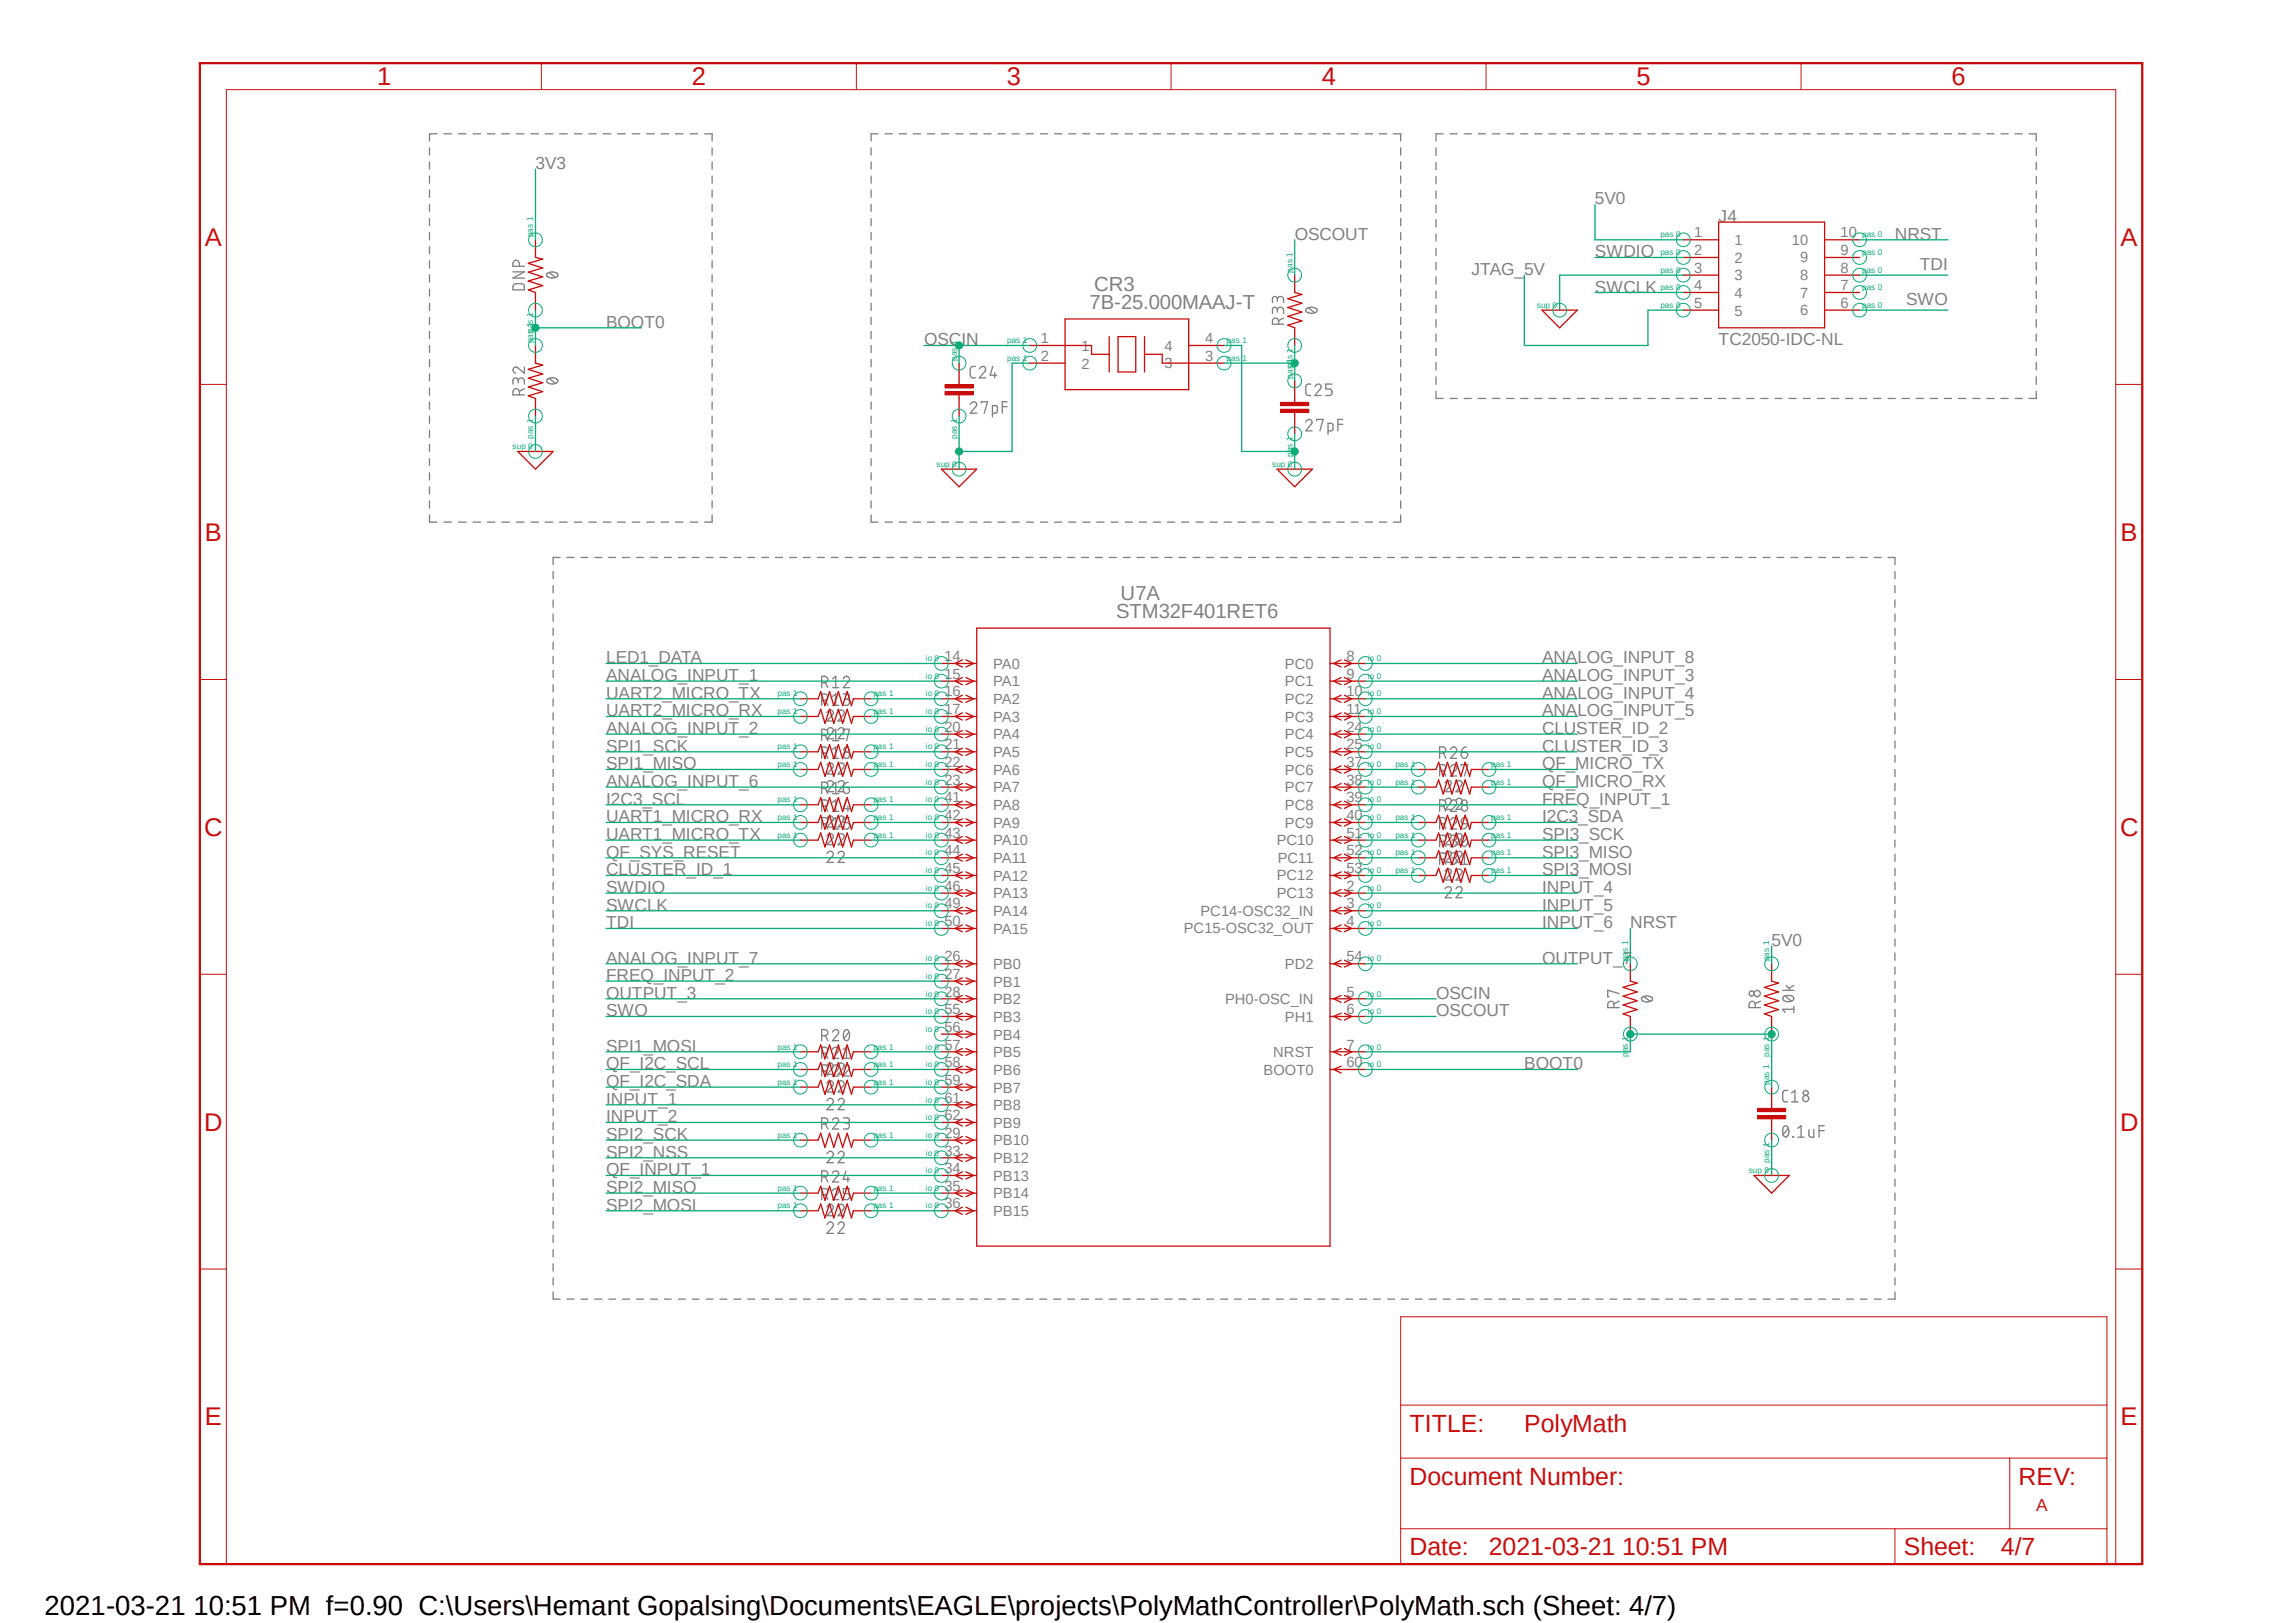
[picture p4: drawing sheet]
<svg xmlns="http://www.w3.org/2000/svg" width="297mm" height="210mm" viewBox="0 0 297 210" stroke-linecap="round" stroke-linejoin="round" font-family="sans-serif">
<defs><g id="words">
<text font-size="3.6" x="5.8" y="209">2021-03-21 10:51 PM f=0.90 C:\Users\Hemant Gopalsing\Documents\EAGLE\projects\PolyMathController\PolyMath.sch (Sheet: 4/7)</text>
<g font-size="3.3" fill="#c90d0c">
<text x="48.8" y="11">1</text>
<text x="89.5" y="11">2</text>
<text x="130.3" y="11">3</text>
<text x="171.1" y="11">4</text>
<text x="211.8" y="11">5</text>
<text x="252.6" y="11">6</text>
<text x="26.5" y="31.8">A</text>
<text x="274.4" y="31.8">A</text>
<text x="26.5" y="70">B</text>
<text x="274.4" y="70">B</text>
<text x="26.4" y="108.1">C</text>
<text x="274.4" y="108.1">C</text>
<text x="26.4" y="146.3">D</text>
<text x="274.4" y="146.3">D</text>
<text x="26.5" y="184.4">E</text>
<text x="274.4" y="184.4">E</text>
</g>
<g font-size="3.2" fill="#c90d0c">
<text x="182.4" y="185.2">TITLE:</text>
<text x="197.3" y="185.2">PolyMath</text>
<text x="182.4" y="192.1">Document Number:</text>
<text x="261.2" y="192.1">REV:</text>
<text x="182.4" y="201.3">Date:</text>
<text x="192.7" y="201.3">2021-03-21 10:51 PM</text>
<text x="246.4" y="201.3">Sheet:</text>
<text x="258.9" y="201.3">4/7</text>
</g>
<g font-size="2.6" fill="#808080">
<text x="141" y="40">7B-25.000MAAJ-T</text>
<text x="141.6" y="37.7">CR3</text>
<text x="145" y="77.6">U7A</text>
<text x="144.4" y="79.9">STM32F401RET6</text>
</g>
<g font-size="2.2" fill="#808080">
<text x="69.3" y="21.9">3V3</text>
<text x="206.4" y="26.5">5V0</text>
<text x="222.4" y="28.7">J4</text>
<text x="167.6" y="31">OSCOUT</text>
<text x="190.4" y="35.6">JTAG_5V</text>
<text x="206.4" y="33.3">SWDIO</text>
<text x="245.2" y="31">NRST</text>
<text x="248.5" y="34.9">TDI</text>
<text x="206.4" y="37.9">SWCLK</text>
<text x="246.7" y="39.5">SWO</text>
<text x="78.4" y="42.4">BOOT0</text>
<text x="119.6" y="44.7">OSCIN</text>
<text x="222.4" y="44.7">TC2050-IDC-NL</text>
<text x="78.4" y="85.9">LED1_DATA</text>
<text x="78.4" y="88.1">ANALOG_INPUT_1</text>
<text x="199.6" y="88.1">ANALOG_INPUT_3</text>
<text x="199.6" y="85.9">ANALOG_INPUT_8</text>
<text x="78.4" y="92.7">UART2_MICRO_RX</text>
<text x="78.4" y="90.4">UART2_MICRO_TX</text>
<text x="78.4" y="95">ANALOG_INPUT_2</text>
<text x="199.6" y="90.4">ANALOG_INPUT_4</text>
<text x="199.6" y="92.7">ANALOG_INPUT_5</text>
<text x="199.6" y="95">CLUSTER_ID_2</text>
<text x="78.4" y="97.3">SPI1_SCK</text>
<text x="78.4" y="99.6">SPI1_MISO</text>
<text x="78.4" y="101.9">ANALOG_INPUT_6</text>
<text x="199.6" y="97.3">CLUSTER_ID_3</text>
<text x="199.6" y="99.6">QF_MICRO_TX</text>
<text x="199.6" y="101.9">QF_MICRO_RX</text>
<text x="78.4" y="104.1">I2C3_SCL</text>
<text x="78.4" y="106.4">UART1_MICRO_RX</text>
<text x="199.6" y="106.4">I2C3_SDA</text>
<text x="199.6" y="104.1">FREQ_INPUT_1</text>
<text x="78.4" y="108.7">UART1_MICRO_TX</text>
<text x="78.4" y="111">QF_SYS_RESET</text>
<text x="78.4" y="113.3">CLUSTER_ID_1</text>
<text x="199.6" y="108.7">SPI3_SCK</text>
<text x="199.6" y="111">SPI3_MISO</text>
<text x="199.6" y="113.3">SPI3_MOSI</text>
<text x="78.4" y="115.6">SWDIO</text>
<text x="78.4" y="117.9">SWCLK</text>
<text x="199.6" y="115.6">INPUT_4</text>
<text x="199.6" y="117.9">INPUT_5</text>
<text x="78.4" y="120.1">TDI</text>
<text x="78.4" y="124.7">ANALOG_INPUT_7</text>
<text x="199.6" y="120.1">INPUT_6</text>
<text x="199.6" y="124.7">OUTPUT_7</text>
<text x="211" y="120.1">NRST</text>
<text x="229.3" y="122.4">5V0</text>
<text x="78.4" y="131.5">SWO</text>
<text x="78.4" y="127">FREQ_INPUT_2</text>
<text x="78.4" y="129.2">OUTPUT_3</text>
<text x="185.8" y="131.5">OSCOUT</text>
<text x="185.8" y="129.2">OSCIN</text>
<text x="78.4" y="136.1">SPI1_MOSI</text>
<text x="78.4" y="140.7">QF_I2C_SDA</text>
<text x="78.4" y="143">INPUT_1</text>
<text x="78.4" y="138.4">QF_I2C_SCL</text>
<text x="197.3" y="138.4">BOOT0</text>
<text x="78.4" y="147.5">SPI2_SCK</text>
<text x="78.4" y="149.8">SPI2_NSS</text>
<text x="78.4" y="145.2">INPUT_2</text>
<text x="78.4" y="152.1">QF_INPUT_1</text>
<text x="78.4" y="154.4">SPI2_MISO</text>
<text x="78.4" y="156.7">SPI2_MOSI</text>
</g>
<text font-size="2.2" fill="#c90d0c" x="263.5" y="195.5">A</text>
<g font-size="1.9" fill="#808080">
<text x="219.2" y="30.7">1</text>
<text x="219.2" y="33">2</text>
<text x="219.2" y="35.3">3</text>
<text x="224.5" y="31.7">1</text>
<text x="224.5" y="34">2</text>
<text x="231.9" y="31.7">10</text>
<text x="233" y="34">9</text>
<text x="238.2" y="35.3">8</text>
<text x="238.2" y="33">9</text>
<text x="238.2" y="30.7">10</text>
<text x="219.2" y="37.5">4</text>
<text x="219.2" y="39.8">5</text>
<text x="224.5" y="36.3">3</text>
<text x="224.5" y="38.6">4</text>
<text x="224.5" y="40.9">5</text>
<text x="233" y="40.8">6</text>
<text x="233" y="38.5">7</text>
<text x="233" y="36.2">8</text>
<text x="238.2" y="39.8">6</text>
<text x="238.2" y="37.5">7</text>
<text x="134.7" y="44.4">1</text>
<text x="134.7" y="46.7">2</text>
<text x="140" y="45.4">1</text>
<text x="140" y="47.7">2</text>
<text x="150.7" y="47.7">3</text>
<text x="150.7" y="45.4">4</text>
<text x="156" y="46.7">3</text>
<text x="156" y="44.4">4</text>
<text x="122.2" y="85.5">14</text>
<text x="122.2" y="87.8">15</text>
<text x="128.5" y="86.5">PA0</text>
<text x="128.5" y="88.8">PA1</text>
<text x="166.3" y="86.5">PC0</text>
<text x="166.3" y="88.8">PC1</text>
<text x="174.2" y="85.5">8</text>
<text x="174.2" y="87.8">9</text>
<text x="122.2" y="90.1">16</text>
<text x="122.2" y="92.4">17</text>
<text x="122.2" y="94.7">20</text>
<text x="128.5" y="91.1">PA2</text>
<text x="128.5" y="93.4">PA3</text>
<text x="128.5" y="95.7">PA4</text>
<text x="166.3" y="91.1">PC2</text>
<text x="166.3" y="93.4">PC3</text>
<text x="166.3" y="95.7">PC4</text>
<text x="174.2" y="90.1">10</text>
<text x="174.2" y="92.4">11</text>
<text x="174.2" y="94.7">24</text>
<text x="122.2" y="96.9">21</text>
<text x="122.2" y="99.2">22</text>
<text x="122.2" y="101.5">23</text>
<text x="128.5" y="98">PA5</text>
<text x="128.5" y="100.2">PA6</text>
<text x="166.3" y="98">PC5</text>
<text x="166.3" y="100.2">PC6</text>
<text x="174.2" y="96.9">25</text>
<text x="174.2" y="99.2">37</text>
<text x="174.2" y="101.5">38</text>
<text x="122.2" y="103.8">41</text>
<text x="122.2" y="106.1">42</text>
<text x="128.5" y="102.5">PA7</text>
<text x="128.5" y="104.8">PA8</text>
<text x="128.5" y="107.1">PA9</text>
<text x="166.3" y="102.5">PC7</text>
<text x="166.3" y="104.8">PC8</text>
<text x="166.3" y="107.1">PC9</text>
<text x="174.2" y="103.8">39</text>
<text x="174.2" y="106.1">40</text>
<text x="122.2" y="108.4">43</text>
<text x="122.2" y="110.7">44</text>
<text x="122.2" y="112.9">45</text>
<text x="128.5" y="109.4">PA10</text>
<text x="128.5" y="111.7">PA11</text>
<text x="128.5" y="114">PA12</text>
<text x="165.2" y="109.4">PC10</text>
<text x="165.2" y="113.9">PC12</text>
<text x="165.4" y="111.7">PC11</text>
<text x="174.2" y="108.4">51</text>
<text x="174.2" y="110.7">52</text>
<text x="174.2" y="112.9">53</text>
<text x="122.2" y="115.2">46</text>
<text x="122.2" y="117.5">49</text>
<text x="122.2" y="119.8">50</text>
<text x="128.5" y="116.2">PA13</text>
<text x="128.5" y="118.5">PA14</text>
<text x="155.4" y="118.5">PC14-OSC32_IN</text>
<text x="165.2" y="116.2">PC13</text>
<text x="174.2" y="115.2">2</text>
<text x="174.2" y="117.5">3</text>
<text x="174.2" y="119.8">4</text>
<text x="122.2" y="124.4">26</text>
<text x="128.5" y="120.8">PA15</text>
<text x="128.5" y="125.4">PB0</text>
<text x="153.2" y="120.8">PC15-OSC32_OUT</text>
<text x="166.3" y="125.3">PD2</text>
<text x="174.2" y="124.4">54</text>
<text x="122.2" y="126.7">27</text>
<text x="122.2" y="128.9">28</text>
<text x="122.2" y="131.2">55</text>
<text x="128.5" y="127.7">PB1</text>
<text x="128.5" y="130">PB2</text>
<text x="158.5" y="129.9">PH0-OSC_IN</text>
<text x="174.2" y="128.9">5</text>
<text x="174.2" y="131.2">6</text>
<text x="122.2" y="133.5">56</text>
<text x="122.2" y="135.8">57</text>
<text x="128.5" y="132.2">PB3</text>
<text x="128.5" y="134.5">PB4</text>
<text x="128.5" y="136.8">PB5</text>
<text x="164.8" y="136.8">NRST</text>
<text x="166.3" y="132.2">PH1</text>
<text x="174.2" y="135.8">7</text>
<text x="122.2" y="138.1">58</text>
<text x="122.2" y="140.4">59</text>
<text x="122.2" y="142.7">61</text>
<text x="128.5" y="139.1">PB6</text>
<text x="128.5" y="141.4">PB7</text>
<text x="128.5" y="143.7">PB8</text>
<text x="163.5" y="139.1">BOOT0</text>
<text x="174.2" y="138.1">60</text>
<text x="122.2" y="144.9">62</text>
<text x="122.2" y="147.2">29</text>
<text x="122.2" y="149.5">33</text>
<text x="128.5" y="146">PB9</text>
<text x="128.5" y="148.2">PB10</text>
<text x="122.2" y="151.8">34</text>
<text x="122.2" y="154.1">35</text>
<text x="128.5" y="150.5">PB12</text>
<text x="128.5" y="152.8">PB13</text>
<text x="128.5" y="155.1">PB14</text>
<text x="122.2" y="156.4">36</text>
<text x="128.5" y="157.4">PB15</text>
</g>
<g font-size="1.1" fill="#0dab76">
<text x="69" y="30.7" transform="rotate(-90 69 30.7)">pas 1</text>
<text x="167.3" y="35.3" transform="rotate(-90 167.3 35.3)">pas 1</text>
<text x="214.9" y="30.7">pas 0</text>
<text x="214.9" y="33">pas 0</text>
<text x="214.9" y="35.3">pas 0</text>
<text x="241" y="35.3">pas 0</text>
<text x="241" y="33">pas 0</text>
<text x="241" y="30.7">pas 0</text>
<text x="198.9" y="39.8">sup 0</text>
<text x="214.9" y="37.5">pas 0</text>
<text x="214.9" y="39.8">pas 0</text>
<text x="241" y="39.8">pas 0</text>
<text x="241" y="37.5">pas 0</text>
<text x="69" y="44.4" transform="rotate(-90 69 44.4)">pas 1</text>
<text x="123.8" y="46.7" transform="rotate(-90 123.8 46.7)">pas 1</text>
<text x="130.3" y="44.4">pas 1</text>
<text x="130.3" y="46.7">pas 1</text>
<text x="158.7" y="46.7">pas 1</text>
<text x="158.7" y="44.4">pas 1</text>
<text x="167.3" y="47.7" transform="rotate(-90 167.3 47.7)">pas 1</text>
<text x="167.3" y="49" transform="rotate(-90 167.3 49)">pas 1</text>
<text x="66.3" y="58.1">sup 0</text>
<text x="69" y="56.8" transform="rotate(-90 69 56.8)">pas 1</text>
<text x="123.8" y="56.8" transform="rotate(-90 123.8 56.8)">pas 1</text>
<text x="167.3" y="59.1" transform="rotate(-90 167.3 59.1)">pas 1</text>
<text x="121.2" y="60.4">sup 0</text>
<text x="164.6" y="60.4">sup 0</text>
<text x="119.8" y="85.5">io 0</text>
<text x="119.8" y="87.8">io 0</text>
<text x="177" y="85.5">io 0</text>
<text x="177" y="87.8">io 0</text>
<text x="100.6" y="90.1">pas 1</text>
<text x="100.6" y="92.4">pas 1</text>
<text x="113" y="90.1">pas 1</text>
<text x="113" y="92.4">pas 1</text>
<text x="119.8" y="90.1">io 0</text>
<text x="119.8" y="92.4">io 0</text>
<text x="119.8" y="94.7">io 0</text>
<text x="177" y="90.1">io 0</text>
<text x="177" y="92.4">io 0</text>
<text x="177" y="94.7">io 0</text>
<text x="100.6" y="96.9">pas 1</text>
<text x="100.6" y="99.2">pas 1</text>
<text x="113" y="96.9">pas 1</text>
<text x="113" y="99.2">pas 1</text>
<text x="119.8" y="96.9">io 0</text>
<text x="119.8" y="99.2">io 0</text>
<text x="119.8" y="101.5">io 0</text>
<text x="177" y="96.9">io 0</text>
<text x="177" y="99.2">io 0</text>
<text x="177" y="101.5">io 0</text>
<text x="180.6" y="99.2">pas 1</text>
<text x="180.6" y="101.5">pas 1</text>
<text x="193" y="99.2">pas 1</text>
<text x="193" y="101.5">pas 1</text>
<text x="100.6" y="106.1">pas 1</text>
<text x="100.6" y="103.8">pas 1</text>
<text x="113" y="106.1">pas 1</text>
<text x="113" y="103.8">pas 1</text>
<text x="119.8" y="103.8">io 0</text>
<text x="119.8" y="106.1">io 0</text>
<text x="177" y="103.8">io 0</text>
<text x="177" y="106.1">io 0</text>
<text x="180.6" y="106.1">pas 1</text>
<text x="193" y="106.1">pas 1</text>
<text x="100.6" y="108.4">pas 1</text>
<text x="113" y="108.4">pas 1</text>
<text x="119.8" y="108.4">io 0</text>
<text x="119.8" y="110.7">io 0</text>
<text x="119.8" y="112.9">io 0</text>
<text x="177" y="108.4">io 0</text>
<text x="177" y="110.7">io 0</text>
<text x="177" y="112.9">io 0</text>
<text x="180.6" y="108.4">pas 1</text>
<text x="180.6" y="110.7">pas 1</text>
<text x="180.6" y="112.9">pas 1</text>
<text x="193" y="108.4">pas 1</text>
<text x="193" y="110.7">pas 1</text>
<text x="193" y="112.9">pas 1</text>
<text x="119.8" y="115.2">io 0</text>
<text x="119.8" y="117.5">io 0</text>
<text x="119.8" y="119.8">io 0</text>
<text x="177" y="115.2">io 0</text>
<text x="177" y="117.5">io 0</text>
<text x="177" y="119.8">io 0</text>
<text x="119.8" y="124.4">io 0</text>
<text x="177" y="124.4">io 0</text>
<text x="210.7" y="124.4" transform="rotate(-90 210.7 124.4)">pas 1</text>
<text x="228.9" y="124.4" transform="rotate(-90 228.9 124.4)">pas 1</text>
<text x="119.8" y="126.7">io 0</text>
<text x="119.8" y="128.9">io 0</text>
<text x="119.8" y="131.2">io 0</text>
<text x="177" y="128.9">io 0</text>
<text x="177" y="131.2">io 0</text>
<text x="100.6" y="135.8">pas 1</text>
<text x="113" y="135.8">pas 1</text>
<text x="119.8" y="133.5">io 0</text>
<text x="119.8" y="135.8">io 0</text>
<text x="177" y="135.8">io 0</text>
<text x="210.7" y="136.8" transform="rotate(-90 210.7 136.8)">pas 1</text>
<text x="228.9" y="136.8" transform="rotate(-90 228.9 136.8)">pas 1</text>
<text x="100.6" y="138.1">pas 1</text>
<text x="100.6" y="140.4">pas 1</text>
<text x="113" y="138.1">pas 1</text>
<text x="113" y="140.4">pas 1</text>
<text x="119.8" y="138.1">io 0</text>
<text x="119.8" y="140.4">io 0</text>
<text x="119.8" y="142.7">io 0</text>
<text x="177" y="138.1">in 0</text>
<text x="228.9" y="140.4" transform="rotate(-90 228.9 140.4)">pas 1</text>
<text x="100.6" y="147.2">pas 1</text>
<text x="113" y="147.2">pas 1</text>
<text x="119.8" y="144.9">io 0</text>
<text x="119.8" y="147.2">io 0</text>
<text x="119.8" y="149.5">io 0</text>
<text x="100.6" y="154.1">pas 1</text>
<text x="113" y="154.1">pas 1</text>
<text x="119.8" y="151.8">io 0</text>
<text x="119.8" y="154.1">io 0</text>
<text x="226.3" y="151.8">sup 0</text>
<text x="228.9" y="150.5" transform="rotate(-90 228.9 150.5)">pas 1</text>
<text x="100.6" y="156.4">pas 1</text>
<text x="113" y="156.4">pas 1</text>
<text x="119.8" y="156.4">io 0</text>
</g>
</g></defs>
<path d="M25.4 7.9l252.2 195M277.6 7.9l-252.2 195" fill="none" stroke="#fff" stroke-width=".13"/>
<g fill="none" stroke="#808080" stroke-width=".17">
<path d="M66.4 35.2h1.5l-1.5 .8h1.5M66.5 36.9a1.15 1.15 0 0 1 1.3 0l.1 .6h-1.5zM67.2 34.5v-.4a.42 .42 0 0 0-.4-.4 .42 .42 0 0 0-.4 .4v.4h1.5M70.8 35.4l.2-.1a1.14 1.14 0 0 1 1.1 .1l.1 .2a1.01 1.01 0 0 1-1.4 .2zM71.1 35.3l.8 .6M165.3 38.7l.1-.1a.41 .41 0 0 1 .4-.2 .41 .41 0 0 1 .3 .3v.5M165.3 39v-.3a.32 .32 0 0 0-.3-.3 .32 .32 0 0 0-.3 .3v.5M169 40l.2-.1a.97 .97 0 0 1 1.3 .2 .72 .72 0 0 1-1 .4l-.5-.2zM169.3 39.8l.8 .7M67.1 49.3v-.2a.41 .41 0 0 1 .4-.2 .41 .41 0 0 1 .4 .4v.4M67.1 49.5v-.3a.34 .34 0 0 0-.4-.3 .34 .34 0 0 0-.3 .3v.5M67.2 51.1v-.4a.43 .43 0 0 0-.4-.4 .43 .43 0 0 0-.4 .4v.4h1.5"/>
<path d="M67.9 47.5v.8l-.8-.7a.4 .4 0 0 0-.7 .1 .4 .4 0 0 0 .3 .6M67.9 50.3l-.7 .3M70.8 49.1a1.04 1.04 0 0 1 1.4 .2 .86 .86 0 0 1-1.5 0zM71.1 49l.8 .6M125.6 52.3a.41 .41 0 0 1 .5-.3 .41 .41 0 0 1 .3 .5l-.8 1h.8M126.2 47.4l-.5 .1-.1 .3v.8v.1l.1 .2h.5M126.7 47.8a.41 .41 0 0 1 .6-.4 .41 .41 0 0 1 .2 .6l-.8 .9h.9M127 52.2v-.2h.8l-.4 1.5M128.4 53.5h.4l.2-.2v-.8h-.6v1.4M128.5 47.4l-.4 1.2h.9M128.7 48.2v.7M129.7 52.6h.6"/>
<path d="M130.3 52h-.6v1.5M165.3 40.2l.1-.2a.41 .41 0 0 1 .4-.2 .41 .41 0 0 1 .3 .4v.4M165.3 40.4v-.3a.32 .32 0 0 0-.3-.3 .32 .32 0 0 0-.3 .3v.5M165.5 42v-.4a.4 .4 0 0 0-.4-.5 .4 .4 0 0 0-.4 .5v.4h1.4M166.1 41.1l-.6 .4M169 54.6a.41 .41 0 0 1 .5-.3 .41 .41 0 0 1 .3 .5l-.8 1h.8M169.6 49.7h-.4l-.2 .3v1l.2 .1 .4 .1M170.2 50a.39 .39 0 0 1 .5-.3 .39 .39 0 0 1 .2 .5l-.7 1h.8M170.4 54.4v-.1h.8l-.4 1.5M171.9 55.8h.4l.2-.2v-.6l-.1-.2h-.5v1.4M172.4 49.7h-.8v.6h.5a.45 .45 0 0 1 .3 .5 .45 .45 0 0 1-.3 .4h-.5M173.1 54.9h.7"/>
<path d="M173.8 54.3h-.7v1.5M106.3 88.3h.4a.42 .42 0 0 0 .4-.4 .42 .42 0 0 0-.4-.4h-.4v1.5M106.3 90.6h.4a.42 .42 0 0 0 .4-.4 .42 .42 0 0 0-.4-.4h-.4v1.5M106.3 95.2h.4a.4 .4 0 0 0 .4-.4 .4 .4 0 0 0-.4-.4h-.4v1.4M106.3 97.5h.4a.4 .4 0 0 0 .4-.5 .4 .4 0 0 0-.4-.4h-.4v1.5M106.8 88.3l.3 .7M106.8 90.6l.3 .7M106.8 95.2l.3 .6M106.8 97.5l.3 .6M107 92.2a.41 .41 0 0 1 .6-.3 .41 .41 0 0 1 .1 .6l-.7 .8h.9M107 94.5a.41 .41 0 0 1 .6-.3 .41 .41 0 0 1 .1 .6l-.7 .8h.9M107 99a.41 .41 0 0 1 .6-.3 .41 .41 0 0 1 .1 .7l-.7 .8h.9"/>
<path d="M107.7 87.8l.5-.3v1.5M107.7 90.1l.5-.3v1.5M107.7 94.7l.5-.3v1.4M107.7 97l.5-.4v1.5M107.7 89h.8M107.7 91.3h.8M107.7 95.8h.8M107.7 98.1h.8M108.5 92.2a.39 .39 0 0 1 .5-.3 .39 .39 0 0 1 .1 .6l-.6 .8h.8M108.5 94.5a.39 .39 0 0 1 .5-.3 .39 .39 0 0 1 .1 .6l-.6 .8h.8M108.5 99a.39 .39 0 0 1 .5-.3 .39 .39 0 0 1 .1 .7l-.6 .8h.8M109.1 87.8a.4 .4 0 0 1 .6-.3 .4 .4 0 0 1 .1 .7l-.7 .8h.8"/>
<path d="M109.1 89.8h.5a.34 .34 0 0 1 .3 .3 .34 .34 0 0 1-.3 .4h-.3M109.1 94.5v-.1h.8l-.3 1.4M109.6 90.5a.4 .4 0 0 1 .3 .4 .4 .4 0 0 1-.3 .4h-.5M186.3 97.5h.4a.4 .4 0 0 0 .4-.5 .4 .4 0 0 0-.4-.4h-.4v1.5M186.3 99.7h.4a.4 .4 0 0 0 .4-.4 .4 .4 0 0 0-.4-.4h-.4v1.5M186.8 97.5l.3 .6M186.8 99.7l.3 .7M187.7 97a.42 .42 0 0 1 .6-.3 .42 .42 0 0 1 .1 .6l-.7 .8h.8M187.7 99.3a.42 .42 0 0 1 .6-.3 .42 .42 0 0 1 .1 .6l-.7 .8h.8M189.1 97.3h.5a.41 .41 0 0 1 .3 .7 .41 .41 0 0 1-.7-.1zM189.1 99.1v-.2h.8l-.4 1.5M189.8 96.6a.73 .73 0 0 0-.7 .7"/>
<path d="M106.3 104.3h.4a.4 .4 0 0 0 .4-.4 .4 .4 0 0 0-.4-.4h-.4v1.5M106.3 106.6h.4a.4 .4 0 0 0 .4-.4 .4 .4 0 0 0-.4-.4h-.4v1.5M106.3 102h.4a.4 .4 0 0 0 .4-.4 .4 .4 0 0 0-.4-.4h-.4v1.5M106.8 104.3l.3 .7M106.8 106.6l.3 .7M106.8 102l.3 .7M107 108.2a.41 .41 0 0 1 .6-.3 .41 .41 0 0 1 .1 .6l-.7 .8h.9M107 110.4a.41 .41 0 0 1 .6-.2 .41 .41 0 0 1 .1 .6l-.7 .8h.9M107 105.9a.41 .41 0 0 1 .6-.3 .41 .41 0 0 1 .1 .6l-.7 .8h.9M107 101.3a.41 .41 0 0 1 .6-.3 .41 .41 0 0 1 .1 .6l-.7 .8h.9M107.7 101.6l.5-.4v1.5M107.7 103.8l.5-.3v1.5"/>
<path d="M107.7 106.1l.5-.3v1.5M107.7 105h.8M107.7 107.3h.8M107.7 102.7h.8M108.5 108.2a.39 .39 0 0 1 .5-.3 .39 .39 0 0 1 .1 .6l-.6 .8h.8M108.5 110.4a.39 .39 0 0 1 .5-.2 .39 .39 0 0 1 .1 .6l-.6 .8h.8M108.5 105.9a.39 .39 0 0 1 .5-.3 .39 .39 0 0 1 .1 .6l-.6 .8h.8M108.5 101.3a.39 .39 0 0 1 .5-.3 .39 .39 0 0 1 .1 .6l-.6 .8h.8M109.1 101.9h.5a.41 .41 0 0 1 .3 .5 .41 .41 0 0 1-.4 .3 .41 .41 0 0 1-.4-.4zM109.5 103.5l-.4 1.1h.8M109.7 104.3v.7M109.8 101.2a.74 .74 0 0 0-.7 .7"/>
<path d="M109.9 105.8h-.8v.6h.5a.45 .45 0 0 1 .3 .4 .45 .45 0 0 1-.3 .5h-.5M186.3 104.3h.4a.4 .4 0 0 0 .4-.4 .4 .4 0 0 0-.4-.4h-.4v1.5M186.3 106.6h.4a.4 .4 0 0 0 .4-.4 .4 .4 0 0 0-.4-.4h-.4v1.5M186.3 108.9h.4a.4 .4 0 0 0 .4-.4 .4 .4 0 0 0-.4-.4h-.4v1.5M186.3 111.2h.4a.4 .4 0 0 0 .4-.4 .4 .4 0 0 0-.4-.4h-.4v1.4M186.8 104.3l.3 .7M186.8 106.6l.3 .7M186.8 108.9l.3 .7M186.8 111.2l.3 .6M187 101.3a.4 .4 0 0 1 .6-.3 .4 .4 0 0 1 .1 .6l-.7 .8h.8M187 103.6a.4 .4 0 0 1 .6-.3 .4 .4 0 0 1 .1 .6l-.7 .8h.8M187 108.2a.4 .4 0 0 1 .6-.3 .4 .4 0 0 1 .1 .6l-.7 .8h.8"/>
<path d="M187 110.4a.4 .4 0 0 1 .6-.2 .4 .4 0 0 1 .1 .6l-.7 .8h.8M187 112.7a.4 .4 0 0 1 .6-.3 .4 .4 0 0 1 .1 .7l-.7 .8h.8M187 115a.4 .4 0 0 1 .6-.3 .4 .4 0 0 1 .1 .7l-.7 .8h.8M187.7 103.8a.42 .42 0 0 1 .6-.3 .42 .42 0 0 1 .1 .7l-.7 .8h.8M187.7 106.1a.41 .41 0 0 1 .6-.3 .41 .41 0 0 1 .1 .6l-.7 .9h.8M187.7 108.1h.5a.32 .32 0 0 1 .3 .3 .32 .32 0 0 1-.3 .3h-.3M187.7 110.4h.5a.32 .32 0 0 1 .3 .3 .32 .32 0 0 1-.3 .3h-.3M188.1 108.7a.43 .43 0 0 1 .4 .4 .43 .43 0 0 1-.4 .5h-.4M188.1 111a.43 .43 0 0 1 .4 .4 .43 .43 0 0 1-.4 .4h-.4M188.4 101.3a.4 .4 0 0 1 .6-.3 .4 .4 0 0 1 .1 .6l-.7 .8h.8M188.4 103.6a.4 .4 0 0 1 .6-.3 .4 .4 0 0 1 .1 .6l-.7 .8h.8M188.4 108.2a.4 .4 0 0 1 .6-.3 .4 .4 0 0 1 .1 .6l-.7 .8h.8"/>
<path d="M188.4 110.4a.4 .4 0 0 1 .6-.2 .4 .4 0 0 1 .1 .6l-.7 .8h.8M188.4 112.7a.4 .4 0 0 1 .6-.3 .4 .4 0 0 1 .1 .7l-.7 .8h.8M188.4 115a.4 .4 0 0 1 .6-.3 .4 .4 0 0 1 .1 .7l-.7 .8h.8M189.1 111.8h.8M189.1 110.7l.4-.3v1.4M189.3 105.8a.42 .42 0 0 1 .6 .4v.4h-.5a.34 .34 0 0 1-.3-.4zM189.4 108.1h.1a.72 .72 0 0 1 .4 1l-.1 .2-.3 .3a.93 .93 0 0 1-.1-1.5zM189.9 108.4l-.7 .8M189.9 106.6a.73 .73 0 0 1-.6 .7M106.3 134h.6a.41 .41 0 0 0 .2-.5 .41 .41 0 0 0-.4-.3h-.4v1.5M106.3 136.3h.6a.41 .41 0 0 0 .2-.5 .41 .41 0 0 0-.4-.3h-.4v1.4M106.3 138.6h.6a.41 .41 0 0 0 .2-.5 .41 .41 0 0 0-.4-.3h-.4v1.4"/>
<path d="M106.8 134l.3 .7M106.8 136.3l.3 .6M106.8 138.6l.3 .6M107 137.9a.41 .41 0 0 1 .6-.3 .41 .41 0 0 1 .1 .6l-.7 .8h.9M107.7 133.6a.39 .39 0 0 1 .5-.4 .39 .39 0 0 1 .3 .5l-.8 1h.8M107.7 135.8a.4 .4 0 0 1 .6-.3 .4 .4 0 0 1 .1 .6l-.7 .8h.8M107.7 138.1a.4 .4 0 0 1 .6-.3 .4 .4 0 0 1 .1 .6l-.7 .8h.8M108.5 137.9a.39 .39 0 0 1 .5-.3 .39 .39 0 0 1 .1 .6l-.6 .8h.8M109.1 138.1a.42 .42 0 0 1 .5-.3 .42 .42 0 0 1 .3 .5l-.8 .9h.8M109.1 136.9h.8M109.1 135.8l.5-.3v1.4M109.4 133.3l.2-.1a.87 .87 0 0 1 .2 1.3 .31 .31 0 0 1-.3 .2 .31 .31 0 0 1-.2-.2 1.12 1.12 0 0 1 .1-1.2z"/>
<path d="M109.9 133.6l-.7 .8M208.9 130.4v-.4a.4 .4 0 0 0-.4-.5 .4 .4 0 0 0-.4 .5v.4h1.4M209.5 128.6l-1.4-.5v.9h.1M209.5 129.5l-.6 .4M212.5 129.1l.1-.1a1.14 1.14 0 0 1 1.2 .1l.1 .1a.7 .7 0 0 1-1 .4l-.4-.1zM212.7 128.9l.9 .7M227.2 130.4v-.4a.4 .4 0 0 0-.4-.5 .4 .4 0 0 0-.4 .5v.4h1.4M227.8 129.5l-.6 .4M230.7 128.1h1.5M230.8 129a1.19 1.19 0 0 1 1.3 0l.1 .2a.72 .72 0 0 1-1.1 .4l-.3-.2zM231 128.9l.8 .6M231.2 127.5l.5 .6"/>
<path d="M232.2 130.6h-1.5l.3 .4M232.2 130.2v.8M232.2 127.5l-.7 .4M106.3 145.5l.6-.1a.41 .41 0 0 0 .2-.5 .41 .41 0 0 0-.4-.2h-.4v1.4M106.3 152.3h.4a.4 .4 0 0 0 .4-.4 .4 .4 0 0 0-.4-.4h-.4v1.5M106.3 154.6h.4a.4 .4 0 0 0 .4-.4 .4 .4 0 0 0-.4-.4h-.4v1.4M106.8 145.5l.3 .6M106.8 152.3l.3 .7M106.8 154.6l.3 .6M107 140.2a.41 .41 0 0 1 .6-.3 .41 .41 0 0 1 .1 .6l-.7 .8h.9M107 142.5a.42 .42 0 0 1 .6-.4 .42 .42 0 0 1 .1 .7l-.7 .8h.9M107 149.3a.42 .42 0 0 1 .6-.3 .42 .42 0 0 1 .1 .6l-.7 .9h.9"/>
<path d="M107 156.2a.42 .42 0 0 1 .6-.4 .42 .42 0 0 1 .1 .7l-.7 .8h.9M107 158.5a.42 .42 0 0 1 .6-.4 .42 .42 0 0 1 .1 .7l-.7 .8h.9M107.7 144.9a.4 .4 0 0 1 .6-.2 .4 .4 0 0 1 .1 .6l-.7 .8h.8M107.7 151.8a.4 .4 0 0 1 .6-.3 .4 .4 0 0 1 .1 .6l-.7 .9h.8M107.7 154.1a.4 .4 0 0 1 .6-.3 .4 .4 0 0 1 .1 .6l-.7 .8h.8M108.5 140.2a.39 .39 0 0 1 .5-.3 .39 .39 0 0 1 .1 .6l-.6 .8h.8M108.5 142.5a.4 .4 0 0 1 .5-.4 .4 .4 0 0 1 .2 .6l-.7 .9h.8M108.5 149.3a.4 .4 0 0 1 .5-.3 .4 .4 0 0 1 .2 .5l-.7 1h.8M108.5 156.2a.39 .39 0 0 1 .4-.4 .39 .39 0 0 1 .3 .5l-.7 1h.8M108.5 158.5a.4 .4 0 0 1 .5-.4 .4 .4 0 0 1 .1 .7l-.6 .8h.8M109.1 144.7h.5a.32 .32 0 0 1 .3 .3 .32 .32 0 0 1-.3 .3h-.3M109.5 151.5l-.4 1.1h.8"/>
<path d="M109.6 145.3a.4 .4 0 0 1 .3 .4 .4 .4 0 0 1-.3 .4h-.5M109.7 152.3v.7M109.9 153.8h-.8v.6h.5a.42 .42 0 0 1 .3 .4 .42 .42 0 0 1-.3 .4h-.5M230.9 145.7h.2a.72 .72 0 0 1 .4 1l-.1 .2-.3 .3a.93 .93 0 0 1-.2-1.5zM231.4 141.1h-.6a1.47 1.47 0 0 0 0 1.3v.1l.6 .1M231.4 146l-.6 .8M231.9 142.6h.8M231.9 141.4l.4-.3v1.5M232 147.1l.1 .1zM232.7 147.2h.8M232.7 146l.4-.3v1.5M234.1 146.2v.7l.3 .3h.3v-1"/>
<path d="M235.4 146.3h.7M236.1 145.7h-.7v1.5"/>
<circle cx="109.5" cy="97" r=".33"/>
<circle cx="109.5" cy="97.7" r=".41"/>
<circle cx="189.5" cy="103.8" r=".33"/>
<circle cx="189.5" cy="104.6" r=".41"/>
<circle cx="226.7" cy="128.6" r=".33"/>
<circle cx="227.4" cy="128.6" r=".41"/>
<circle cx="233.7" cy="141.4" r=".33"/>
<circle cx="233.7" cy="142.2" r=".41"/>
</g>
<path d="M25.9 8.2h251.3v194.2h-251.3z" fill="none" stroke="#c90d0c" stroke-width=".3"/>
<g fill="none" stroke="#c90d0c" stroke-width=".13">
<path d="M70.1 8.2v3.4M110.8 8.2v3.4M151.6 8.2v3.4M192.3 8.2v3.4M233.1 8.2v3.4M25.9 49.7h3.4M122.3 50.7h3.6v.4h-3.6zM122.3 49.8h3.6v.4h-3.6zM165.7 53h3.7v.4h-3.7zM165.7 52.1h3.7v.4h-3.7zM273.8 49.7h3.4M25.9 87.9h3.4"/>
<path d="M273.8 87.9h3.4M25.9 126.1h3.4M273.8 126.1h3.4M227.5 144.4h3.6v.4h-3.6zM227.5 143.4h3.6v.4h-3.6zM25.9 164.2h3.4M181.3 170.4h91.4v32h-91.4zM273.8 164.2h3.4M181.3 188.7h91.4M181.3 197.8h91.4M181.3 181.8h91.4M245.2 197.8v4.6"/>
<path d="M260.1 188.7v9.1M29.3 202.4v-190.8h244.5v190.8"/>
</g>
<g fill="none" stroke="#c90d0c" stroke-width=".17">
<path d="M69.3 31v2.3l.9 .2-1.8 .6 1.8 .6-1.8 .5 1.8 .6-1.8 .6 1.8 .6-1.8 .5 .9 .3v2.3M167.6 35.6v2.2l.9 .3-1.8 .6 1.8 .5-1.8 .6 1.8 .6-1.8 .5 1.8 .6-1.8 .6 .9 .3v2.3M217.8 31h4.6M217.8 33.3h4.6M217.8 35.6h4.6M217.8 37.8h4.6M222.4 28.7h13.7v13.7h-13.7zM236.1 31h4.6M236.1 33.3h4.6M236.1 35.6h4.6M236.1 37.8h4.6M67 58.4h4.6l-2.3 2.3z"/>
<path d="M69.3 44.7v2.3l.9 .2-1.8 .6 1.8 .6-1.8 .5 1.8 .6-1.8 .6 1.8 .6-1.8 .5 .9 .4v2.2M124.1 47v2.7M124.1 51.1v2.7M133.3 44.7h8v1.1h2.3M133.3 47h4.5M137.8 41.3h16v9.1h-16zM143.6 43.6v4.5M144.7 43.6h2.3v4.5h-2.3zM148.1 45.8h2.3v1.2h8M148.1 43.6v4.5M153.8 44.7h4.6M167.6 49.3v2.7"/>
<path d="M167.6 53.4v2.7M199.6 40.1h4.5l-2.3 2.3zM217.8 40.1h4.6M236.1 40.1h4.6M121.8 60.7h4.6l-2.3 2.3zM165.3 60.7h4.5l-2.2 2.3zM103.6 90.4h2.3l.3-.9 .6 1.8 .6-1.8 .5 1.8 .6-1.8 .6 1.8 .5-1.8 .6 1.8 .2-.9h2.3M103.6 92.7h2.3l.3-.9 .6 1.8 .6-1.8 .5 1.8 .6-1.8 .6 1.8 .5-1.8 .6 1.8 .2-.9h2.3M103.6 97.3h2.3l.3-.9 .6 1.8 .6-1.8 .5 1.8 .6-1.8 .6 1.8 .5-1.8 .6 1.8 .2-.9h2.3M103.6 99.6h2.3l.3-1 .6 1.9 .6-1.9 .5 1.9 .6-1.9 .6 1.9 .5-1.9 .6 1.9 .2-.9h2.3M121.8 90.4h4.6M121.8 92.7h4.6"/>
<path d="M121.8 97.3h4.6M121.8 99.6h4.6M121.8 85.9h4.6M121.8 88.1h4.6M121.8 95h4.6M124.5 85.4l-.9 .5 .9 .4M124.5 87.7l-.9 .4 .9 .5M124.5 90l-.9 .4 .9 .5M124.5 92.2l-.9 .5 .9 .5M124.5 94.5l-.9 .5 .9 .5M124.5 96.8l-.9 .5 .9 .4M124.5 99.1l-.9 .5 .9 .4"/>
<path d="M125 85.4l1 .5-1 .4M125 87.7l1 .4-1 .5M125 90l1 .4-1 .5M125 92.2l1 .5-1 .5M125 94.5l1 .5-1 .5M125 96.8l1 .5-1 .4M125 99.1l1 .5-1 .4M126.4 81.3h45.7v79.9h-45.7zM172.1 90.4h4.6M172.1 92.7h4.6M172.1 97.3h4.6M172.1 99.6h4.6"/>
<path d="M172.1 85.9h4.6M172.1 88.1h4.6M172.1 95h4.6M173.6 85.4l-1 .5 1 .4M173.6 87.7l-1 .4 1 .5M173.6 90l-1 .4 1 .5M173.6 92.2l-1 .5 1 .5M173.6 94.5l-1 .5 1 .5M173.6 96.8l-1 .5 1 .4M173.6 99.1l-1 .5 1 .4M174 85.4l.9 .5-.9 .4M174 87.7l.9 .4-.9 .5"/>
<path d="M174 90l.9 .4-.9 .5M174 92.2l.9 .5-.9 .5M174 94.5l.9 .5-.9 .5M174 96.8l.9 .5-.9 .4M174 99.1l.9 .5-.9 .4M183.6 99.6h2.2l.4-1 .6 1.9 .5-1.9 .6 1.9 .6-1.9 .6 1.9 .5-1.9 .6 1.9 .2-.9h2.3M103.6 106.4h2.3l.3-.9 .6 1.8 .6-1.8 .5 1.8 .6-1.8 .6 1.8 .5-1.8 .6 1.8 .2-.9h2.3M103.6 108.7h2.3l.3-.9 .6 1.8 .6-1.8 .5 1.8 .6-1.8 .6 1.8 .5-1.8 .6 1.8 .2-.9h2.3M103.6 104.1h2.3l.3-.9 .6 1.8 .6-1.8 .5 1.8 .6-1.8 .6 1.8 .5-1.8 .6 1.8 .2-.9h2.3M121.8 106.4h4.6M121.8 108.7h4.6M121.8 104.1h4.6"/>
<path d="M121.8 101.9h4.6M121.8 111h4.6M121.8 113.3h4.6M121.8 115.6h4.6M121.8 117.9h4.6M124.5 101.4l-.9 .5 .9 .4M124.5 103.7l-.9 .4 .9 .5M124.5 106l-.9 .4 .9 .5M124.5 108.2l-.9 .5 .9 .4M124.5 110.5l-.9 .5 .9 .4M124.5 112.8l-.9 .5 .9 .4M124.5 115.1l-.9 .5 .9 .4"/>
<path d="M124.5 117.4l-.9 .5 .9 .4M124.5 119.7l-.9 .4 .9 .5M125 101.4l1 .5-1 .4M125 103.7l1 .4-1 .5M125 106l1 .4-1 .5M125 108.2l1 .5-1 .4M125 110.5l1 .5-1 .4M125 112.8l1 .5-1 .4M125 115.1l1 .5-1 .4M125 117.4l1 .5-1 .4M125 119.7l1 .4-1 .5M172.1 106.4h4.6"/>
<path d="M172.1 108.7h4.6M172.1 104.1h4.6M172.1 101.9h4.6M172.1 111h4.6M172.1 113.3h4.6M172.1 115.6h4.6M172.1 117.9h4.6M173.6 101.4l-1 .5 1 .4M173.6 103.7l-1 .4 1 .5M173.6 106l-1 .4 1 .5M173.6 108.2l-1 .5 1 .4M173.6 110.5l-1 .5 1 .4"/>
<path d="M173.6 112.8l-1 .5 1 .4M173.6 115.1l-1 .5 1 .4M173.6 117.4l-1 .5 1 .4M173.6 119.7l-1 .4 1 .5M174 101.4l.9 .5-.9 .4M174 103.7l.9 .4-.9 .5M174 106l.9 .4-.9 .5M174 108.2l.9 .5-.9 .4M174 110.5l.9 .5-.9 .4M174 112.8l.9 .5-.9 .4M174 115.1l.9 .5-.9 .4M174 117.4l.9 .5-.9 .4"/>
<path d="M174 119.7l.9 .4-.9 .5M183.6 106.4h2.2l.4-.9 .6 1.8 .5-1.8 .6 1.8 .6-1.8 .6 1.8 .5-1.8 .6 1.8 .2-.9h2.3M183.6 108.7h2.2l.4-.9 .6 1.8 .5-1.8 .6 1.8 .6-1.8 .6 1.8 .5-1.8 .6 1.8 .2-.9h2.3M183.6 101.9h2.2l.4-1 .6 1.8 .5-1.8 .6 1.8 .6-1.8 .6 1.8 .5-1.8 .6 1.8 .2-.8h2.3M183.6 111h2.2l.4-.9 .6 1.8 .5-1.8 .6 1.8 .6-1.8 .6 1.8 .5-1.8 .6 1.8 .2-.9h2.3M183.6 113.3h2.2l.4-.9 .6 1.8 .5-1.8 .6 1.8 .6-1.8 .6 1.8 .5-1.8 .6 1.8 .2-.9h2.3M103.6 136.1h2.3l.3-.9 .6 1.8 .6-1.8 .5 1.8 .6-1.8 .6 1.8 .5-1.8 .6 1.8 .2-.9h2.3M103.6 138.4h2.3l.3-.9 .6 1.8 .6-1.8 .5 1.8 .6-1.8 .6 1.8 .5-1.8 .6 1.8 .2-.9h2.3M121.8 136.1h4.6M121.8 138.4h4.6M121.8 120.1h4.6M121.8 124.7h4.6"/>
<path d="M121.8 127h4.6M121.8 129.2h4.6M121.8 131.5h4.6M121.8 133.8h4.6M124.5 124.2l-.9 .5 .9 .4M124.5 126.5l-.9 .5 .9 .4M124.5 128.8l-.9 .4 .9 .5M124.5 131.1l-.9 .4 .9 .5M124.5 133.4l-.9 .4 .9 .5M124.5 135.7l-.9 .4 .9 .5M124.5 138l-.9 .4 .9 .5M125 124.2l1 .5-1 .4"/>
<path d="M125 126.5l1 .5-1 .4M125 128.8l1 .4-1 .5M125 131.1l1 .4-1 .5M125 133.4l1 .4-1 .5M125 135.7l1 .4-1 .5M125 138l1 .4-1 .5M172.1 136.1h4.6M172.1 138.4h4.6M172.1 120.1h4.6M172.1 124.7h4.6M172.1 129.2h4.6M172.1 131.5h4.6"/>
<path d="M173.6 124.2l-1 .5 1 .4M173.6 128.8l-1 .4 1 .5M173.6 131.1l-1 .4 1 .5M173.6 135.7l-1 .4 1 .5M173.6 138l-1 .4 1 .5M174 124.2l.9 .5-.9 .4M174 128.8l.9 .4-.9 .5M174 131.1l.9 .4-.9 .5M174 135.7l.9 .4-.9 .5M211 124.7v2.3l.9 .2-1.8 .6 1.8 .6-1.8 .5 1.8 .6-1.8 .5 1.8 .6-1.8 .6 .9 .3v2.3M229.3 124.7v2.3l.9 .2-1.9 .6 1.9 .6-1.9 .5 1.9 .6-1.9 .5 1.9 .6-1.9 .6 1 .3v2.3M103.6 140.7h2.3l.3-.9 .6 1.8 .6-1.8 .5 1.8 .6-1.8 .6 1.8 .5-1.8 .6 1.8 .2-.9h2.3"/>
<path d="M103.6 147.5h2.3l.3-.9 .6 1.9 .6-1.9 .5 1.9 .6-1.9 .6 1.9 .5-1.9 .6 1.9 .2-1h2.3M103.6 154.4h2.3l.3-.9 .6 1.8 .6-1.8 .5 1.8 .6-1.8 .6 1.8 .5-1.8 .6 1.8 .2-.9h2.3M103.6 156.7h2.3l.3-.9 .6 1.8 .6-1.8 .5 1.8 .6-1.8 .6 1.8 .5-1.8 .6 1.8 .2-.9h2.3M121.8 152.1h4.6M121.8 140.7h4.6M121.8 147.5h4.6M121.8 154.4h4.6M121.8 156.7h4.6M121.8 143h4.6M121.8 145.2h4.6M121.8 149.8h4.6M124.5 140.3l-.9 .4 .9 .4"/>
<path d="M124.5 142.5l-.9 .5 .9 .4M124.5 144.8l-.9 .4 .9 .5M124.5 147.1l-.9 .4 .9 .5M124.5 149.4l-.9 .4 .9 .5M124.5 151.6l-.9 .5 .9 .5M124.5 153.9l-.9 .5 .9 .5M124.5 156.2l-.9 .5 .9 .4M125 140.3l1 .4-1 .4M125 142.5l1 .5-1 .4M125 144.8l1 .4-1 .5M125 147.1l1 .4-1 .5M125 149.4l1 .4-1 .5"/>
<path d="M125 151.6l1 .5-1 .5M125 153.9l1 .5-1 .5M125 156.2l1 .5-1 .4M227 152.1h4.6l-2.3 2.3zM229.3 140.7v2.7M229.3 144.8v2.7"/>
</g>
<path d="M122.3 50.9h3.6M122.3 50h3.6M165.7 53.2h3.7M165.7 52.3h3.7M227.5 144.6h3.6M227.5 143.6h3.6" fill="none" stroke="#c90d0c" stroke-width=".42"/>
<g fill="none" stroke="#0dab76" stroke-width=".13">
<circle cx="69.3" cy="31" r=".89"/>
<circle cx="167.6" cy="35.6" r=".89"/>
<circle cx="217.8" cy="37.8" r=".89"/>
<circle cx="217.8" cy="33.3" r=".89"/>
<circle cx="217.8" cy="31" r=".89"/>
<circle cx="217.8" cy="35.6" r=".89"/>
<circle cx="240.7" cy="33.3" r=".89"/>
<circle cx="240.7" cy="31" r=".89"/>
<circle cx="240.7" cy="37.8" r=".89"/>
<circle cx="240.7" cy="35.6" r=".89"/>
<circle cx="69.3" cy="53.8" r=".89"/>
<circle cx="69.3" cy="58.4" r=".89"/>
<circle cx="69.3" cy="44.7" r=".89"/>
<circle cx="69.3" cy="40.1" r=".89"/>
<circle cx="124.1" cy="47" r=".89"/>
<circle cx="124.1" cy="53.8" r=".89"/>
<circle cx="133.3" cy="47" r=".89"/>
<circle cx="133.3" cy="44.7" r=".89"/>
<circle cx="158.4" cy="47" r=".89"/>
<circle cx="158.4" cy="44.7" r=".89"/>
<circle cx="167.6" cy="49.3" r=".89"/>
<circle cx="167.6" cy="56.1" r=".89"/>
<circle cx="167.6" cy="44.7" r=".89"/>
<circle cx="201.8" cy="40.1" r=".89"/>
<circle cx="217.8" cy="40.1" r=".89"/>
<circle cx="240.7" cy="40.1" r=".89"/>
<circle cx="124.1" cy="60.7" r=".89"/>
<circle cx="167.6" cy="60.7" r=".89"/>
<circle cx="103.6" cy="90.4" r=".89"/>
<circle cx="103.6" cy="92.7" r=".89"/>
<circle cx="103.6" cy="99.6" r=".89"/>
<circle cx="103.6" cy="97.3" r=".89"/>
<circle cx="112.7" cy="90.4" r=".89"/>
<circle cx="112.7" cy="92.7" r=".89"/>
<circle cx="112.7" cy="97.3" r=".89"/>
<circle cx="112.7" cy="99.6" r=".89"/>
<circle cx="121.8" cy="88.1" r=".89"/>
<circle cx="121.8" cy="97.3" r=".89"/>
<circle cx="121.8" cy="85.9" r=".89"/>
<circle cx="121.8" cy="90.4" r=".89"/>
<circle cx="121.8" cy="99.6" r=".89"/>
<circle cx="121.8" cy="92.7" r=".89"/>
<circle cx="121.8" cy="95" r=".89"/>
<circle cx="176.7" cy="97.3" r=".89"/>
<circle cx="176.7" cy="88.1" r=".89"/>
<circle cx="176.7" cy="99.6" r=".89"/>
<circle cx="176.7" cy="85.9" r=".89"/>
<circle cx="176.7" cy="90.4" r=".89"/>
<circle cx="176.7" cy="92.7" r=".89"/>
<circle cx="176.7" cy="95" r=".89"/>
<circle cx="183.6" cy="99.6" r=".89"/>
<circle cx="192.7" cy="99.6" r=".89"/>
<circle cx="103.6" cy="106.4" r=".89"/>
<circle cx="103.6" cy="108.7" r=".89"/>
<circle cx="103.6" cy="104.1" r=".89"/>
<circle cx="112.7" cy="108.7" r=".89"/>
<circle cx="112.7" cy="106.4" r=".89"/>
<circle cx="112.7" cy="104.1" r=".89"/>
<circle cx="121.8" cy="106.4" r=".89"/>
<circle cx="121.8" cy="115.6" r=".89"/>
<circle cx="121.8" cy="111" r=".89"/>
<circle cx="121.8" cy="101.9" r=".89"/>
<circle cx="121.8" cy="108.7" r=".89"/>
<circle cx="121.8" cy="113.3" r=".89"/>
<circle cx="121.8" cy="104.1" r=".89"/>
<circle cx="121.8" cy="117.9" r=".89"/>
<circle cx="176.7" cy="104.1" r=".89"/>
<circle cx="176.7" cy="117.9" r=".89"/>
<circle cx="176.7" cy="101.9" r=".89"/>
<circle cx="176.7" cy="106.4" r=".89"/>
<circle cx="176.7" cy="111" r=".89"/>
<circle cx="176.7" cy="113.3" r=".89"/>
<circle cx="176.7" cy="115.6" r=".89"/>
<circle cx="176.7" cy="108.7" r=".89"/>
<circle cx="183.6" cy="111" r=".89"/>
<circle cx="183.6" cy="108.7" r=".89"/>
<circle cx="183.6" cy="113.3" r=".89"/>
<circle cx="183.6" cy="101.9" r=".89"/>
<circle cx="183.6" cy="106.4" r=".89"/>
<circle cx="192.7" cy="101.9" r=".89"/>
<circle cx="192.7" cy="106.4" r=".89"/>
<circle cx="192.7" cy="108.7" r=".89"/>
<circle cx="192.7" cy="111" r=".89"/>
<circle cx="192.7" cy="113.3" r=".89"/>
<circle cx="103.6" cy="138.4" r=".89"/>
<circle cx="103.6" cy="136.1" r=".89"/>
<circle cx="112.7" cy="138.4" r=".89"/>
<circle cx="112.7" cy="136.1" r=".89"/>
<circle cx="121.8" cy="138.4" r=".89"/>
<circle cx="121.8" cy="131.5" r=".89"/>
<circle cx="121.8" cy="124.7" r=".89"/>
<circle cx="121.8" cy="120.1" r=".89"/>
<circle cx="121.8" cy="133.8" r=".89"/>
<circle cx="121.8" cy="127" r=".89"/>
<circle cx="121.8" cy="129.2" r=".89"/>
<circle cx="121.8" cy="136.1" r=".89"/>
<circle cx="176.7" cy="129.2" r=".89"/>
<circle cx="176.7" cy="138.4" r=".89"/>
<circle cx="176.7" cy="136.1" r=".89"/>
<circle cx="176.7" cy="120.1" r=".89"/>
<circle cx="176.7" cy="131.5" r=".89"/>
<circle cx="176.7" cy="124.7" r=".89"/>
<circle cx="211" cy="133.8" r=".89"/>
<circle cx="211" cy="124.7" r=".89"/>
<circle cx="229.3" cy="124.7" r=".89"/>
<circle cx="229.3" cy="133.8" r=".89"/>
<circle cx="103.6" cy="156.7" r=".89"/>
<circle cx="103.6" cy="140.7" r=".89"/>
<circle cx="103.6" cy="147.5" r=".89"/>
<circle cx="103.6" cy="154.4" r=".89"/>
<circle cx="112.7" cy="154.4" r=".89"/>
<circle cx="112.7" cy="147.5" r=".89"/>
<circle cx="112.7" cy="156.7" r=".89"/>
<circle cx="112.7" cy="140.7" r=".89"/>
<circle cx="121.8" cy="149.8" r=".89"/>
<circle cx="121.8" cy="147.5" r=".89"/>
<circle cx="121.8" cy="143" r=".89"/>
<circle cx="121.8" cy="145.2" r=".89"/>
<circle cx="121.8" cy="140.7" r=".89"/>
<circle cx="121.8" cy="156.7" r=".89"/>
<circle cx="121.8" cy="154.4" r=".89"/>
<circle cx="121.8" cy="152.1" r=".89"/>
<circle cx="229.3" cy="147.5" r=".89"/>
<circle cx="229.3" cy="152.1" r=".89"/>
<circle cx="229.3" cy="140.7" r=".89"/>
</g>
<path d="M217.8 35.6h-16v4.5M124.1 53.8v6.9M124.1 58.4h6.9M229.3 147.5v4.6" fill="none" stroke="#0dab76" stroke-width=".17"/>
<circle cx="124.1" cy="58.4" r=".46" fill="#0dab76"/>
<circle cx="124.1" cy="58.4" r=".46" fill="none" stroke="#0dab76" stroke-width=".13"/>
<path d="M133.3 47h-2.3v11.4M160.7 58.4h6.9M167.6 56.1v4.6" fill="none" stroke="#0dab76" stroke-width=".17"/>
<circle cx="167.6" cy="58.4" r=".46" fill="#0dab76"/>
<circle cx="167.6" cy="58.4" r=".46" fill="none" stroke="#0dab76" stroke-width=".13"/>
<g fill="none" stroke="#0dab76" stroke-width=".17">
<path d="M197.3 35.6v9.1h16v-4.6h4.5M206.4 26.5v4.5h11.4M206.4 33.3h11.4M206.4 37.8h11.4M240.7 35.6h11.4M69.3 53.8v4.6M158.4 44.7h2.3v13.7M240.7 40.1h11.4M78.4 92.7h25.2M78.4 115.6h43.4M78.4 117.9h43.4M78.4 120.1h43.4"/>
<path d="M78.4 131.5h43.4M211 133.8h18.3v6.9"/>
</g>
<circle cx="229.3" cy="133.8" r=".46" fill="#0dab76"/>
<circle cx="229.3" cy="133.8" r=".46" fill="none" stroke="#0dab76" stroke-width=".13"/>
<path d="M211 133.8v2.3h-34.3" fill="none" stroke="#0dab76" stroke-width=".17"/>
<circle cx="211" cy="133.8" r=".46" fill="#0dab76"/>
<circle cx="211" cy="133.8" r=".46" fill="none" stroke="#0dab76" stroke-width=".13"/>
<path d="M69.3 21.9v9.1M167.6 31v4.6M119.6 44.7h13.7M124.1 44.7v2.3M176.7 131.5h9.1M176.7 129.2h9.1M229.3 122.4v2.3" fill="none" stroke="#0dab76" stroke-width=".17"/>
<circle cx="124.1" cy="44.7" r=".46" fill="#0dab76"/>
<circle cx="124.1" cy="44.7" r=".46" fill="none" stroke="#0dab76" stroke-width=".13"/>
<g fill="none" stroke="#0dab76" stroke-width=".17">
<path d="M69.3 40.1v4.6M69.3 42.4h13.7M78.4 90.4h25.2M78.4 97.3h25.2M78.4 99.6h25.2M78.4 95h43.4M112.7 90.4h9.1M112.7 97.3h9.1M112.7 99.6h9.1M112.7 92.7h9.1M176.7 90.4h27.4M176.7 97.3h27.4"/>
<path d="M176.7 99.6h6.9M176.7 95h27.4M176.7 88.1h27.4M176.7 92.7h27.4M78.4 104.1h25.2M78.4 106.4h25.2M78.4 108.7h25.2M78.4 111h43.4M112.7 104.1h9.1M112.7 106.4h9.1M112.7 108.7h9.1M176.7 106.4h6.9"/>
<path d="M176.7 108.7h6.9M176.7 111h6.9M176.7 113.3h6.9M176.7 115.6h27.4M176.7 117.9h27.4M176.7 101.9h6.9M192.7 106.4h11.4M192.7 108.7h11.4M192.7 111h11.4M192.7 113.3h11.4M78.4 127h43.4M78.4 129.2h43.4"/>
<path d="M78.4 136.1h25.2M78.4 138.4h25.2M112.7 136.1h9.1M112.7 138.4h9.1M176.7 120.1h27.4M176.7 124.7h27.4M176.7 138.4h27.4M78.4 140.7h25.2M78.4 143h43.4M78.4 147.5h25.2M78.4 152.1h43.4M78.4 154.4h25.2"/>
<path d="M78.4 156.7h25.2M112.7 140.7h9.1M112.7 147.5h9.1M112.7 154.4h9.1M112.7 156.7h9.1"/>
</g>
<circle cx="69.3" cy="42.4" r=".46" fill="#0dab76"/>
<circle cx="69.3" cy="42.4" r=".46" fill="none" stroke="#0dab76" stroke-width=".13"/>
<path d="M158.4 47h9.2M167.6 44.7v4.6M78.4 85.9h43.4M78.4 88.1h43.4M78.4 101.9h43.4M78.4 113.3h43.4M176.7 104.1h27.4M78.4 124.7h43.4M78.4 149.8h43.4" fill="none" stroke="#0dab76" stroke-width=".17"/>
<circle cx="167.6" cy="47" r=".46" fill="#0dab76"/>
<circle cx="167.6" cy="47" r=".46" fill="none" stroke="#0dab76" stroke-width=".13"/>
<path d="M240.7 31h11.4M176.7 85.9h27.4M192.7 99.6h11.4M192.7 101.9h11.4M211 120.1v4.6M78.4 145.2h43.4" fill="none" stroke="#0dab76" stroke-width=".17"/>
<g fill="none" stroke="#808080" stroke-width=".17">
<path d="M55.6 19.1v1M56.6 17.3h-1v.9M57.4 17.3h1M59.4 17.3h.9M61.2 17.3h1M63.1 17.3h1M64.9 17.3h1M66.8 17.3h1M68.7 17.3h1M70.6 17.3h.9M72.4 17.3h1M74.3 17.3h1"/>
<path d="M76.2 17.3h1M78.1 17.3h.9M79.9 17.3h1M81.8 17.3h1M83.7 17.3h1M85.6 17.3h.9M87.4 17.3h1M89.3 17.3h1M91.2 17.3h1v.9M92.2 19.1v1M112.7 19.1v1M113.6 17.3h-.9v.9"/>
<path d="M114.6 17.3h.9M116.4 17.3h.9M118.2 17.3h.9M120 17.3h.9M121.8 17.3h1M123.7 17.3h.9M125.5 17.3h.9M127.3 17.3h1M129.2 17.3h.9M131 17.3h.9M132.8 17.3h.9M134.7 17.3h.9"/>
<path d="M136.5 17.3h.9M138.3 17.3h.9M140.1 17.3h1M141.9 17.3h1M143.8 17.3h.9M145.6 17.3h1M147.4 17.3h1M149.3 17.3h.9M151.1 17.3h.9M152.9 17.3h.9M154.8 17.3h.9M156.6 17.3h.9"/>
<path d="M158.4 17.3h.9M160.2 17.3h1M162.1 17.3h.9M163.9 17.3h.9M165.7 17.3h1M167.6 17.3h.9M169.4 17.3h.9M171.2 17.3h.9M173 17.3h.9M174.9 17.3h.9M176.7 17.3h.9M178.5 17.3h1"/>
<path d="M180.3 17.3h1v.9M181.3 19.1v1M185.8 19.1v1M186.8 17.3h-1v.9M187.7 17.3h.9M189.5 17.3h.9M191.3 17.3h.9M193.2 17.3h.9M195 17.3h.9M196.8 17.3h.9M198.6 17.3h1M200.4 17.3h1"/>
<path d="M202.3 17.3h.9M204.1 17.3h1M206 17.3h.9M207.8 17.3h.9M209.6 17.3h.9M211.4 17.3h.9M213.3 17.3h.9M215.1 17.3h.9M216.9 17.3h.9M218.7 17.3h1M220.6 17.3h.9M222.4 17.3h.9"/>
<path d="M224.2 17.3h1M226.1 17.3h.9M227.9 17.3h.9M229.7 17.3h.9M231.5 17.3h1M233.4 17.3h.9M235.2 17.3h.9M237 17.3h1M238.8 17.3h1M240.7 17.3h.9M242.5 17.3h.9M244.3 17.3h1"/>
<path d="M246.2 17.3h.9M248 17.3h.9M249.8 17.3h.9M251.6 17.3h1M253.4 17.3h1M255.3 17.3h.9M257.1 17.3h1M259 17.3h.9M260.8 17.3h.9M262.6 17.3h.9v.9M263.5 19.1v1M55.6 21v.9"/>
<path d="M55.6 22.8v.9M55.6 24.6v.9M55.6 26.5v.8M55.6 28.3v.9M55.6 30.1v.9M55.6 31.9v1M55.6 33.7v1M55.6 35.6v.9M55.6 37.4v.9M55.6 39.2v1M92.2 21v.9M92.2 22.8v.9"/>
<path d="M92.2 24.6v.9M92.2 26.5v.8M92.2 28.3v.9M92.2 30.1v.9M92.2 31.9v1M92.2 33.7v1M92.2 35.6v.9M92.2 37.4v.9M92.2 39.2v1M112.7 21v.9M112.7 22.8v.9M112.7 24.6v.9"/>
<path d="M112.7 26.5v.8M112.7 28.3v.9M112.7 30.1v.9M112.7 31.9v1M112.7 33.7v1M112.7 35.6v.9M112.7 37.4v.9M112.7 39.2v1M181.3 21v.9M181.3 22.8v.9M181.3 24.6v.9M181.3 26.5v.8"/>
<path d="M181.3 28.3v.9M181.3 30.1v.9M181.3 31.9v1M181.3 33.7v1M181.3 35.6v.9M181.3 37.4v.9M181.3 39.2v1M185.8 21v1M185.8 22.9v.9M185.8 24.7v1M185.8 26.5v1M185.8 28.4v1"/>
<path d="M185.8 30.3v.9M185.8 32.1v1M185.8 34v.9M185.8 35.8v.9M185.8 37.7v.9M185.8 39.5v1M263.5 21v1M263.5 22.9v.9M263.5 24.7v1M263.5 26.5v1M263.5 28.4v1M263.5 30.3v.9"/>
<path d="M263.5 32.1v1M263.5 34v.9M263.5 35.8v.9M263.5 37.7v.9M263.5 39.5v1M55.6 41.1v.9M55.6 42.9v.9M55.6 44.7v.9M55.6 46.5v1M55.6 48.4v.9M55.6 50.2v.9M55.6 52v1"/>
<path d="M55.6 53.8v1M55.6 55.7v.9M55.6 57.5v.9M55.6 59.4v.8M92.2 41.1v.9M92.2 42.9v.9M92.2 44.7v.9M92.2 46.5v1M92.2 48.4v.9M92.2 50.2v.9M92.2 52v1M92.2 53.8v1"/>
<path d="M92.2 55.7v.9M92.2 57.5v.9M92.2 59.4v.8M112.7 41.1v.9M112.7 42.9v.9M112.7 44.7v.9M112.7 46.5v1M112.7 48.4v.9M112.7 50.2v.9M112.7 52v1M112.7 53.8v1M112.7 55.7v.9"/>
<path d="M112.7 57.5v.9M112.7 59.4v.8M181.3 41.1v.9M181.3 42.9v.9M181.3 44.7v.9M181.3 46.5v1M181.3 48.4v.9M181.3 50.2v.9M181.3 52v1M181.3 53.8v1M181.3 55.7v.9M181.3 57.5v.9"/>
<path d="M181.3 59.4v.8M185.8 50.6v1h1M185.8 41.4v.9M185.8 43.2v1M185.8 45.1v.9M185.8 46.9v1M185.8 48.8v.9M187.7 51.6h.9M189.5 51.6h.9M191.3 51.6h.9M193.2 51.6h.9M195 51.6h.9"/>
<path d="M196.8 51.6h.9M198.6 51.6h1M200.4 51.6h1M202.3 51.6h.9M204.1 51.6h1M206 51.6h.9M207.8 51.6h.9M209.6 51.6h.9M211.4 51.6h.9M213.3 51.6h.9M215.1 51.6h.9M216.9 51.6h.9"/>
<path d="M218.7 51.6h1M220.6 51.6h.9M222.4 51.6h.9M224.2 51.6h1M226.1 51.6h.9M227.9 51.6h.9M229.7 51.6h.9M231.5 51.6h1M233.4 51.6h.9M235.2 51.6h.9M237 51.6h1M238.8 51.6h1"/>
<path d="M240.7 51.6h.9M242.5 51.6h.9M244.3 51.6h1M246.2 51.6h.9M248 51.6h.9M249.8 51.6h.9M251.6 51.6h1M253.4 51.6h1M255.3 51.6h.9M257.1 51.6h1M259 51.6h.9M260.8 51.6h.9"/>
<path d="M263.5 41.4v.9M263.5 43.2v1M263.5 45.1v.9M263.5 46.9v1M263.5 48.8v.9M263.5 50.6v1h-.9M55.6 66.6v1h1M55.6 61.2v.9M55.6 63v.9M55.6 64.8v.9M57.4 67.6h1M59.4 67.6h.9"/>
<path d="M61.2 67.6h1M63.1 67.6h1M64.9 67.6h1M66.8 67.6h1M68.7 67.6h1M70.6 67.6h.9M71.6 74v.9M71.6 75.8v.9M71.6 77.6v1M71.6 79.5v.9M72.4 67.6h1M72.5 72.1h-.9v1"/>
<path d="M73.4 72.1h.9M74.3 67.6h1M75.2 72.1h.9M76.2 67.6h1M77 72.1h.9M78.1 67.6h.9M78.8 72.1h.9M79.9 67.6h1M80.6 72.1h.9M81.8 67.6h1M82.4 72.1h.9M83.7 67.6h1"/>
<path d="M84.2 72.1h.9M85.6 67.6h.9M86 72.1h.9M87.4 67.6h1M87.8 72.1h.9M89.3 67.6h1M89.6 72.1h.9M91.4 72.1h.9M92.2 66.6v1h-1M92.2 61.2v.9M92.2 63v.9M92.2 64.8v.9"/>
<path d="M93.2 72.1h.9M95 72.1h.9M96.8 72.1h.9M98.6 72.1h.9M100.4 72.1h.9M102.2 72.1h.9M104 72.1h.9M105.8 72.1h.9M107.6 72.1h.9M109.4 72.1h.9M111.2 72.1h.9M112.7 66.6v1h.9"/>
<path d="M112.7 61.2v.9M112.7 63v.9M112.7 64.8v.9M113 72.1h.9M114.6 67.6h.9M114.8 72.1h.9M116.4 67.6h.9M116.6 72.1h.9M118.2 67.6h.9M118.4 72.1h.9M120 67.6h.9M120.2 72.1h.9"/>
<path d="M121.8 67.6h1M122 72.1h.9M123.7 67.6h.9M123.8 72.1h.9M125.5 67.6h.9M125.6 72.1h.9M127.3 67.6h1M127.4 72.1h.9M129.2 67.6h.9M129.2 72.1h.9M131 67.6h.9M131 72.1h.9"/>
<path d="M132.8 72.1h.9M132.8 67.6h.9M134.6 72.1h.9M134.7 67.6h.9M136.4 72.1h.9M136.5 67.6h.9M138.2 72.1h.9M138.3 67.6h.9M140 72.1h.9M140.1 67.6h1M141.8 72.1h.9M141.9 67.6h1"/>
<path d="M143.6 72.1h.9M143.8 67.6h.9M145.4 72.1h.9M145.6 67.6h1M147.2 72.1h.9M147.4 67.6h1M149 72.1h.9M149.3 67.6h.9M150.7 72.1h1M151.1 67.6h.9M152.6 72.1h.9M152.9 67.6h.9"/>
<path d="M154.4 72.1h.9M154.8 67.6h.9M156.2 72.1h.9M156.6 67.6h.9M158 72.1h.9M158.4 67.6h.9M159.8 72.1h.9M160.2 67.6h1M161.6 72.1h.9M162.1 67.6h.9M163.4 72.1h.9M163.9 67.6h.9"/>
<path d="M165.2 72.1h.9M165.7 67.6h1M167 72.1h.9M167.6 67.6h.9M168.8 72.1h.9M169.4 67.6h.9M170.6 72.1h.8M171.2 67.6h.9M172.4 72.1h.9M173 67.6h.9M174.2 72.1h.8M174.9 67.6h.9"/>
<path d="M176 72.1h.9M176.7 67.6h.9M177.8 72.1h.8M178.5 67.6h1M179.6 72.1h.9M181.3 61.2v.9M181.3 63v.9M181.3 64.8v.9M181.3 66.6v1h-1M181.4 72.1h.8M183.2 72.1h.9M185 72.1h.9"/>
<path d="M186.8 72.1h.9M188.6 72.1h.9M190.4 72.1h.9M192.2 72.1h.9M194 72.1h.9M195.7 72.1h1M197.6 72.1h.9M199.3 72.1h1M201.2 72.1h.9M202.9 72.1h1M204.8 72.1h.9M206.5 72.1h1"/>
<path d="M208.4 72.1h.9M210.1 72.1h1M212 72.1h.9M213.7 72.1h1M215.6 72.1h.9M217.3 72.1h1M219.2 72.1h.8M220.9 72.1h1M222.8 72.1h.8M224.6 72.1h.9M226.4 72.1h.8M228.2 72.1h.9"/>
<path d="M230 72.1h.8M231.8 72.1h.9M233.6 72.1h.8M235.4 72.1h.9M237.2 72.1h.8M239 72.1h.9M240.7 72.1h.9M242.6 72.1h.9M244.3 72.1h.9v1M245.2 74v.9M245.2 75.8v.9M245.2 77.6v1"/>
<path d="M245.2 79.5v.9M71.6 81.3v.9M71.6 83.1v.9M71.6 84.9v1M71.6 86.7v1M71.6 88.6v.9M71.6 90.4v1M71.6 92.2v1M71.6 94.1v.9M71.6 95.9v.9M71.6 97.7v.9M71.6 99.6v.9"/>
<path d="M245.2 81.3v.9M245.2 83.1v.9M245.2 84.9v1M245.2 86.7v1M245.2 88.6v.9M245.2 90.4v1M245.2 92.2v1M245.2 94.1v.9M245.2 95.9v.9M245.2 97.7v.9M245.2 99.6v.9M71.6 101.4v.9"/>
<path d="M71.6 103.2v.9M71.6 105v1M71.6 106.8v1M71.6 108.7v.9M71.6 110.5v1M71.6 112.4v.9M71.6 114.2v.9M71.6 116v.9M71.6 117.8v.9M71.6 119.7v.9M245.2 101.4v.9M245.2 103.2v.9"/>
<path d="M245.2 105v1M245.2 106.8v1M245.2 108.7v.9M245.2 110.5v1M245.2 112.4v.9M245.2 114.2v.9M245.2 116v.9M245.2 117.8v.9M245.2 119.7v.9M71.6 121.5v.9M71.6 123.3v.9M71.6 125.1v1"/>
<path d="M71.6 127v.9M71.6 128.8v.9M71.6 130.6v1M71.6 132.5v.9M71.6 134.3v.9M71.6 136.1v.9M71.6 137.9v1M71.6 139.8v.9M245.2 121.5v.9M245.2 123.3v.9M245.2 125.1v1M245.2 127v.9"/>
<path d="M245.2 128.8v.9M245.2 130.6v1M245.2 132.5v.9M245.2 134.3v.9M245.2 136.1v.9M245.2 137.9v1M245.2 139.8v.9M71.6 141.6v.9M71.6 143.4v1M71.6 145.2v1M71.6 147.1v.9M71.6 148.9v.9"/>
<path d="M71.6 150.7v.9M71.6 152.6v.9M71.6 154.4v.9M71.6 156.2v.9M71.6 158v1M71.6 159.9v.9M245.2 141.6v.9M245.2 143.4v1M245.2 145.2v1M245.2 147.1v.9M245.2 148.9v.9M245.2 150.7v.9"/>
<path d="M245.2 152.6v.9M245.2 154.4v.9M245.2 156.2v.9M245.2 158v1M245.2 159.9v.9M71.6 167.2v.9h.9M71.6 161.7v.9M71.6 163.5v1M71.6 165.4v.9M73.4 168.1h.9M75.2 168.1h.9M77 168.1h.9"/>
<path d="M78.8 168.1h.9M80.6 168.1h.9M82.4 168.1h.9M84.2 168.1h.9M86 168.1h.9M87.8 168.1h.9M89.6 168.1h.9M91.4 168.1h.9M93.2 168.1h.9M95 168.1h.9M96.8 168.1h.9M98.6 168.1h.9"/>
<path d="M100.4 168.1h.9M102.2 168.1h.9M104 168.1h.9M105.8 168.1h.9M107.6 168.1h.9M109.4 168.1h.9M111.2 168.1h.9M113 168.1h.9M114.8 168.1h.9M116.6 168.1h.9M118.4 168.1h.9M120.2 168.1h.9"/>
<path d="M122 168.1h.9M123.8 168.1h.9M125.6 168.1h.9M127.4 168.1h.9M129.2 168.1h.9M131 168.1h.9M132.8 168.1h.9M134.6 168.1h.9M136.4 168.1h.9M138.2 168.1h.9M140 168.1h.9M141.8 168.1h.9"/>
<path d="M143.6 168.1h.9M145.4 168.1h.9M147.2 168.1h.9M149 168.1h.9M150.7 168.1h1M152.6 168.1h.9M154.4 168.1h.9M156.2 168.1h.9M158 168.1h.9M159.8 168.1h.9M161.6 168.1h.9M163.4 168.1h.9"/>
<path d="M165.2 168.1h.9M167 168.1h.9M168.8 168.1h.9M170.6 168.1h.8M172.4 168.1h.9M174.2 168.1h.8M176 168.1h.9M177.8 168.1h.8M179.6 168.1h.9M181.4 168.1h.8M183.2 168.1h.9M185 168.1h.9"/>
<path d="M186.8 168.1h.9M188.6 168.1h.9M190.4 168.1h.9M192.2 168.1h.9M194 168.1h.9M195.7 168.1h1M197.6 168.1h.9M199.3 168.1h1M201.2 168.1h.9M202.9 168.1h1M204.8 168.1h.9M206.5 168.1h1"/>
<path d="M208.4 168.1h.9M210.1 168.1h1M212 168.1h.9M213.7 168.1h1M215.6 168.1h.9M217.3 168.1h1M219.2 168.1h.8M220.9 168.1h1M222.8 168.1h.8M224.6 168.1h.9M226.4 168.1h.8M228.2 168.1h.9"/>
<path d="M230 168.1h.8M231.8 168.1h.9M233.6 168.1h.8M235.4 168.1h.9M237.2 168.1h.8M239 168.1h.9M240.7 168.1h.9M242.6 168.1h.9M245.2 161.7v.9M245.2 163.5v1M245.2 165.4v.9M245.2 167.2v.9h-.9"/>
</g>
<use href="#words"/>
</svg>
